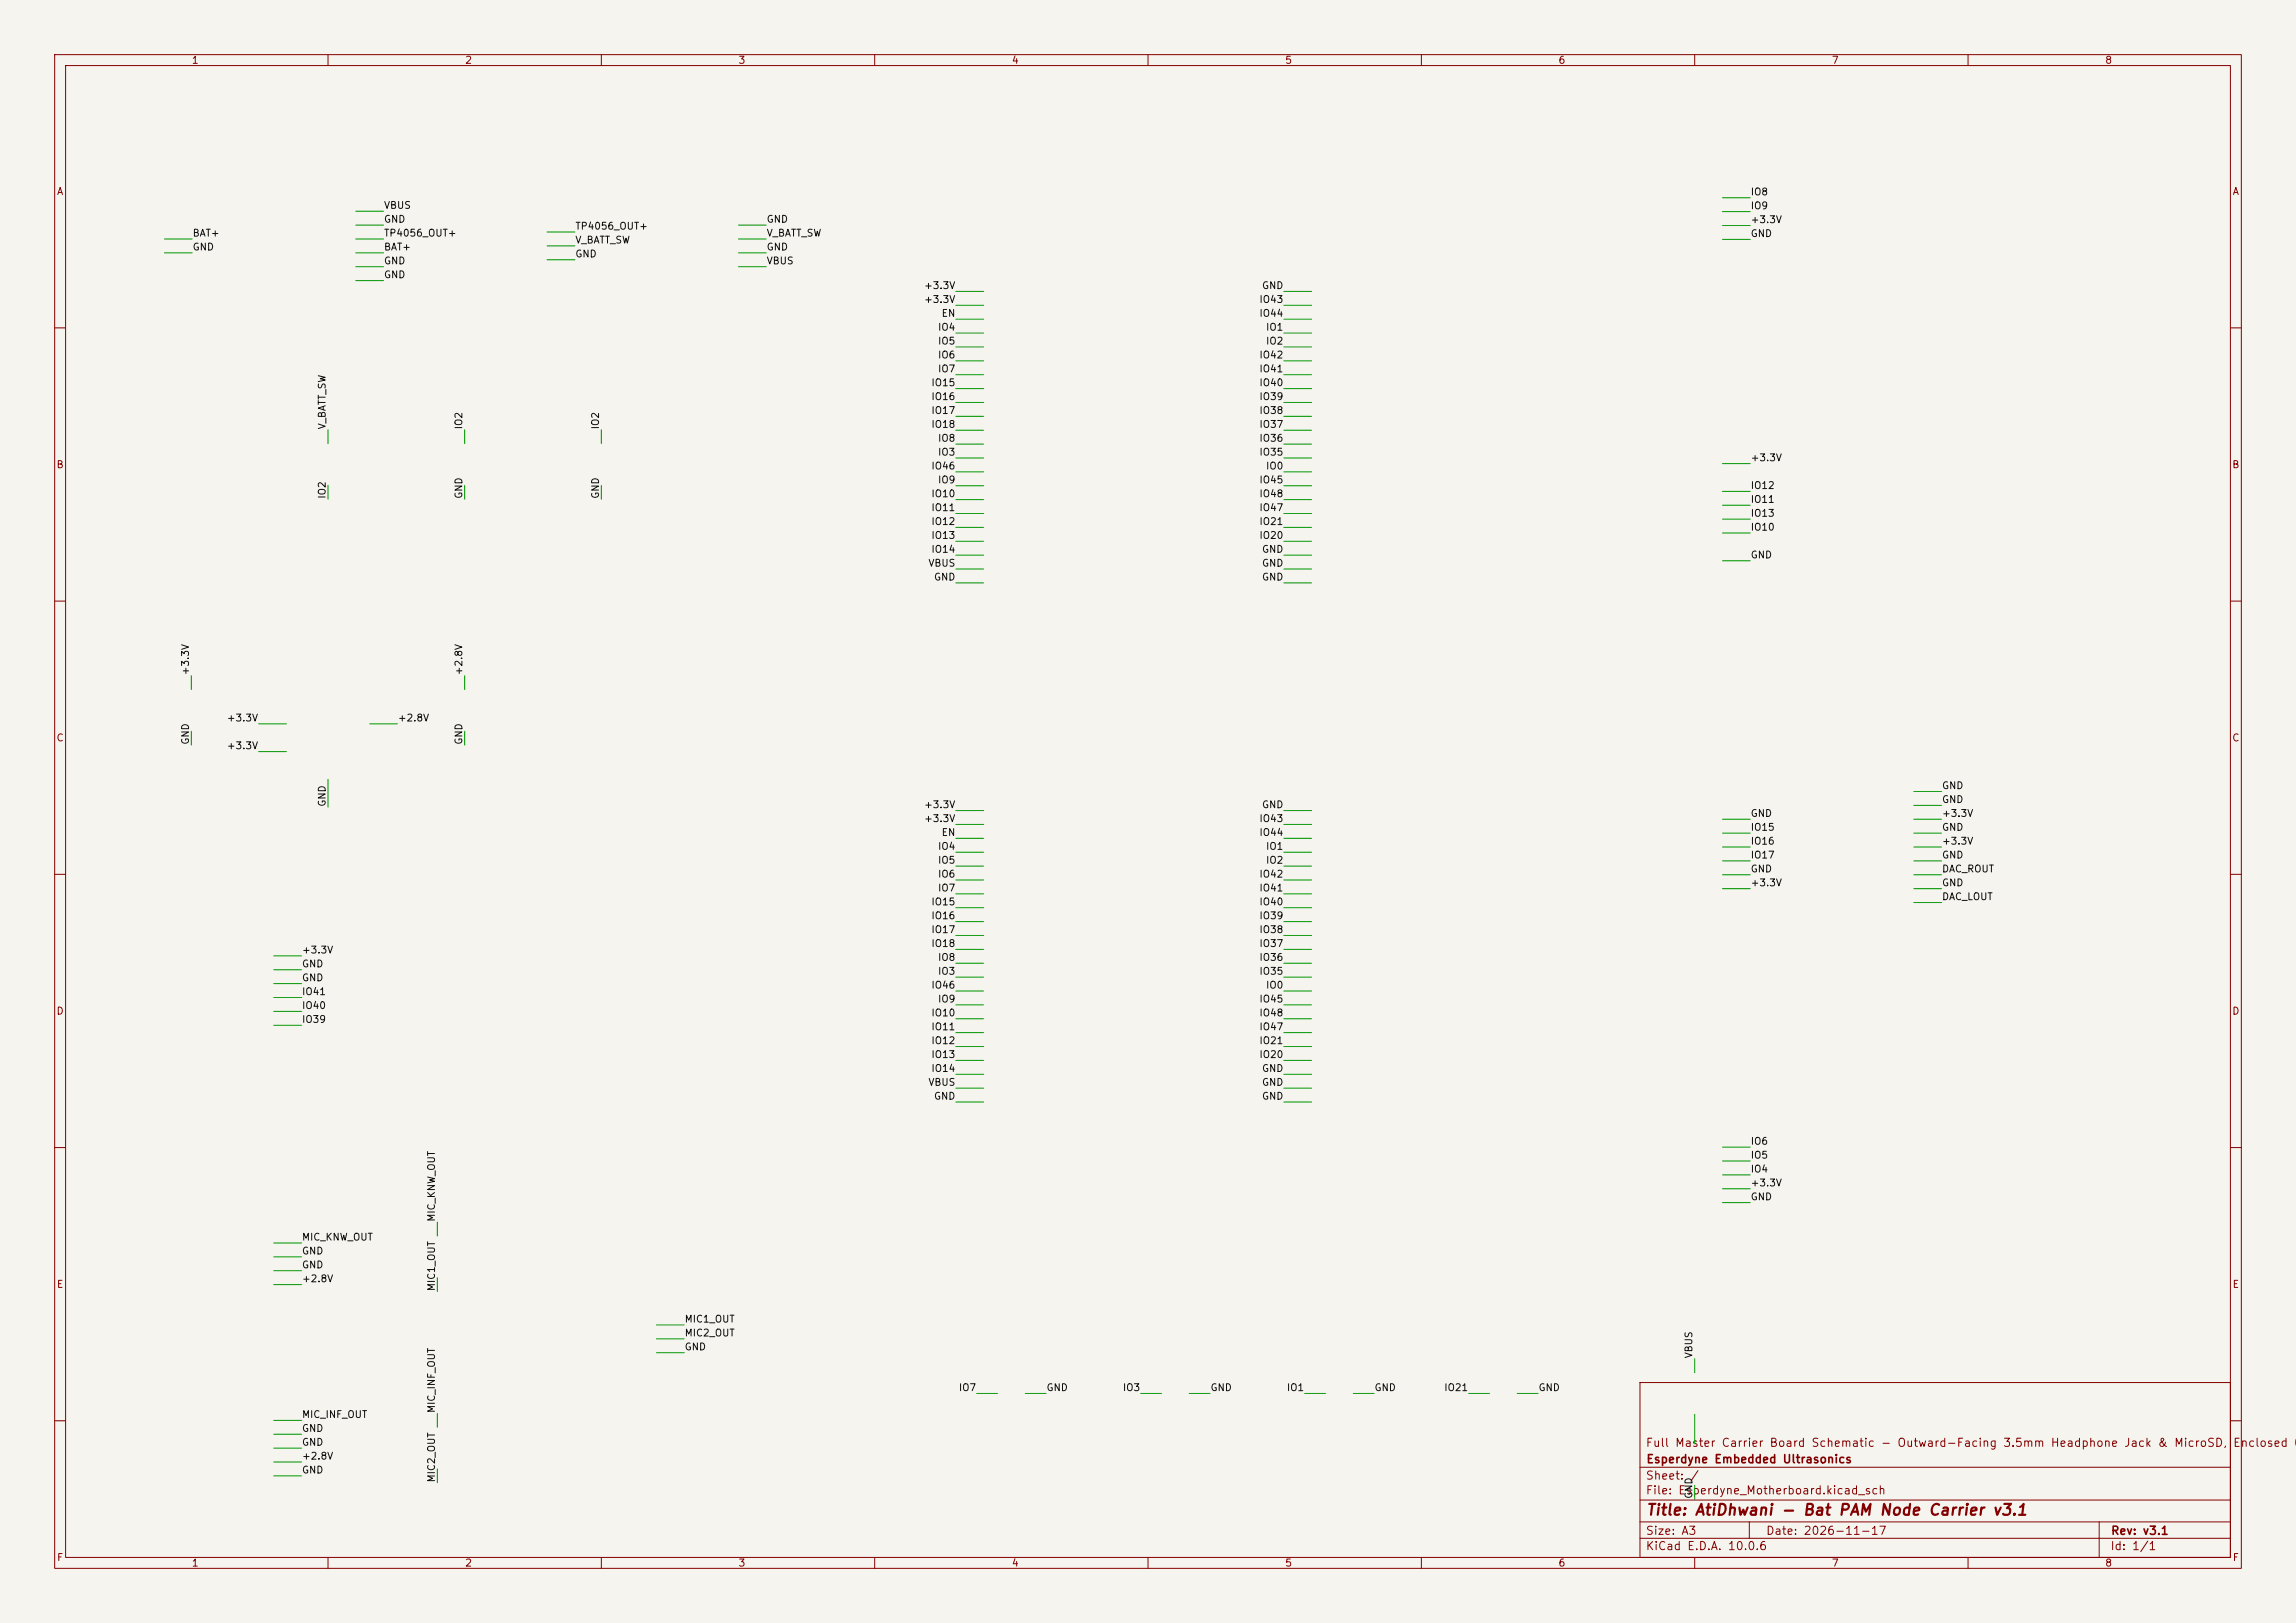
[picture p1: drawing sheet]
<svg xmlns="http://www.w3.org/2000/svg" width="420mm" height="297mm" viewBox="0 0 420 297" stroke-linecap="round" stroke-linejoin="round" font-family="sans-serif">
<defs><g id="words">
<text font-size="2" fill="#840000" x="301" y="277.8">Title: AtiDhwani - Bat PAM Node Carrier v3.1</text>
<g font-size="1.5" fill="#840000">
<text x="300.9" y="265.1">Full Master Carrier Board Schematic - Outward-Facing 3.5mm Headphone Jack &amp; MicroSD,</text>
<text x="301" y="268.1">Esperdyne Embedded Ultrasonics</text>
<text x="408.4" y="265.1">Enclosed O</text>
<text x="300.9" y="273.8">File: Esperdyne_Motherboard.kicad_sch</text>
<text x="300.9" y="271.1">Sheet: /</text>
<text x="300.9" y="281.2">Size: A3</text>
<text x="322.9" y="281.2">Date: 2026-11-17</text>
<text x="386" y="281.2">Rev: v3.1</text>
<text x="300.9" y="284">KiCad E.D.A. 10.0.6</text>
<text x="385.9" y="284">Id: 1/1</text>
</g>
<g font-size="1.3" fill="#840000">
<text x="35" y="12">1</text>
<text x="85" y="12">2</text>
<text x="135" y="12">3</text>
<text x="185" y="12">4</text>
<text x="235" y="12">5</text>
<text x="285" y="12">6</text>
<text x="335" y="12">7</text>
<text x="385" y="12">8</text>
<text x="10.3" y="36">A</text>
<text x="408.3" y="36">A</text>
<text x="10.2" y="86">B</text>
<text x="408.2" y="86">B</text>
<text x="10.2" y="136">C</text>
<text x="408.2" y="136">C</text>
<text x="10.2" y="186">D</text>
<text x="408.2" y="186">D</text>
<text x="10.3" y="236">E</text>
<text x="408.3" y="236">E</text>
<text x="10.3" y="286">F</text>
<text x="35" y="287">1</text>
<text x="85" y="287">2</text>
<text x="135" y="287">3</text>
<text x="185" y="287">4</text>
<text x="235" y="287">5</text>
<text x="285" y="287">6</text>
<text x="335" y="287">7</text>
<text x="385" y="287">8</text>
<text x="408.3" y="286">F</text>
</g>
<g font-size="1.3" fill="#0f0f0f">
<text x="70.1" y="38.5">VBUS</text>
<text x="70.1" y="41.1">GND</text>
<text x="140.1" y="41.1">GND</text>
<text x="320.1" y="36.1">IO8</text>
<text x="320.1" y="38.6">IO9</text>
<text x="320.1" y="41.1">+3.3V</text>
<text x="35.1" y="43.6">BAT+</text>
<text x="35.1" y="46.1">GND</text>
<text x="70.1" y="43.6">TP4056_OUT+</text>
<text x="70.1" y="46.1">BAT+</text>
<text x="105.1" y="47.4">GND</text>
<text x="105.1" y="42.3">TP4056_OUT+</text>
<text x="105.1" y="44.9">V_BATT_SW</text>
<text x="140.1" y="43.6">V_BATT_SW</text>
<text x="140.1" y="46.1">GND</text>
<text x="320.1" y="43.7">GND</text>
<text x="70.1" y="48.7">GND</text>
<text x="70.1" y="51.2">GND</text>
<text x="140.1" y="48.7">VBUS</text>
<text x="168.9" y="53.2">+3.3V</text>
<text x="230.7" y="53.2">GND</text>
<text x="168.9" y="55.7">+3.3V</text>
<text x="172.1" y="58.3">EN</text>
<text x="230.3" y="55.7">IO43</text>
<text x="230.3" y="58.3">IO44</text>
<text x="171.5" y="60.8">IO4</text>
<text x="171.5" y="63.4">IO5</text>
<text x="171.5" y="65.9">IO6</text>
<text x="230.3" y="65.9">IO42</text>
<text x="231.5" y="63.4">IO2</text>
<text x="231.5" y="60.8">IO1</text>
<text x="170.3" y="71">IO15</text>
<text x="171.5" y="68.4">IO7</text>
<text x="230.3" y="68.4">IO41</text>
<text x="230.3" y="71">IO40</text>
<text x="170.3" y="73.5">IO16</text>
<text x="170.3" y="76.1">IO17</text>
<text x="230.3" y="73.5">IO39</text>
<text x="230.3" y="76.1">IO38</text>
<text x="59.9" y="78.7" transform="rotate(-90 59.9 78.7)">V_BATT_SW</text>
<text x="84.9" y="78.7" transform="rotate(-90 84.9 78.7)">IO2</text>
<text x="109.9" y="78.7" transform="rotate(-90 109.9 78.7)">IO2</text>
<text x="170.3" y="78.6">IO18</text>
<text x="171.5" y="81.1">IO8</text>
<text x="171.5" y="83.7">IO3</text>
<text x="230.3" y="81.1">IO36</text>
<text x="230.3" y="83.7">IO35</text>
<text x="230.3" y="78.6">IO37</text>
<text x="170.3" y="86.2">IO46</text>
<text x="171.5" y="88.8">IO9</text>
<text x="230.3" y="88.8">IO45</text>
<text x="231.5" y="86.2">IO0</text>
<text x="320.1" y="84.7">+3.3V</text>
<text x="320.1" y="89.8">IO12</text>
<text x="59.9" y="91.4" transform="rotate(-90 59.9 91.4)">IO2</text>
<text x="84.9" y="91.4" transform="rotate(-90 84.9 91.4)">GND</text>
<text x="109.9" y="91.4" transform="rotate(-90 109.9 91.4)">GND</text>
<text x="170.3" y="91.3">IO10</text>
<text x="170.3" y="93.8">IO11</text>
<text x="230.3" y="91.3">IO48</text>
<text x="230.3" y="93.8">IO47</text>
<text x="320.1" y="94.9">IO13</text>
<text x="320.1" y="92.3">IO11</text>
<text x="170.3" y="96.4">IO12</text>
<text x="170.3" y="98.9">IO13</text>
<text x="170.3" y="101.5">IO14</text>
<text x="230.3" y="96.4">IO21</text>
<text x="230.3" y="98.9">IO20</text>
<text x="230.7" y="101.5">GND</text>
<text x="320.1" y="97.4">IO10</text>
<text x="169.7" y="104">VBUS</text>
<text x="170.7" y="106.5">GND</text>
<text x="230.7" y="104">GND</text>
<text x="230.7" y="106.5">GND</text>
<text x="320.1" y="102.5">GND</text>
<text x="34.9" y="123.7" transform="rotate(-90 34.9 123.7)">+3.3V</text>
<text x="84.9" y="123.7" transform="rotate(-90 84.9 123.7)">+2.8V</text>
<text x="34.9" y="136.4" transform="rotate(-90 34.9 136.4)">GND</text>
<text x="41.4" y="137.4">+3.3V</text>
<text x="41.4" y="132.3">+3.3V</text>
<text x="72.7" y="132.3">+2.8V</text>
<text x="84.9" y="136.4" transform="rotate(-90 84.9 136.4)">GND</text>
<text x="59.9" y="147.7" transform="rotate(-90 59.9 147.7)">GND</text>
<text x="168.9" y="148.2">+3.3V</text>
<text x="230.7" y="148.2">GND</text>
<text x="320.1" y="149.8">GND</text>
<text x="355.1" y="144.7">GND</text>
<text x="355.1" y="147.3">GND</text>
<text x="355.1" y="149.8">+3.3V</text>
<text x="168.9" y="150.7">+3.3V</text>
<text x="171.5" y="155.8">IO4</text>
<text x="172.1" y="153.3">EN</text>
<text x="230.3" y="150.7">IO43</text>
<text x="230.3" y="153.3">IO44</text>
<text x="231.5" y="155.8">IO1</text>
<text x="320.1" y="152.3">IO15</text>
<text x="320.1" y="154.9">IO16</text>
<text x="355.1" y="152.3">GND</text>
<text x="355.1" y="154.9">+3.3V</text>
<text x="171.5" y="158.4">IO5</text>
<text x="171.5" y="160.9">IO6</text>
<text x="230.3" y="160.9">IO42</text>
<text x="231.5" y="158.4">IO2</text>
<text x="320.1" y="157.4">IO17</text>
<text x="320.1" y="160">GND</text>
<text x="355.1" y="157.4">GND</text>
<text x="355.1" y="160">DAC_ROUT</text>
<text x="170.3" y="166">IO15</text>
<text x="171.5" y="163.4">IO7</text>
<text x="230.3" y="166">IO40</text>
<text x="230.3" y="163.4">IO41</text>
<text x="320.1" y="162.5">+3.3V</text>
<text x="355.1" y="162.5">GND</text>
<text x="355.1" y="165">DAC_LOUT</text>
<text x="170.3" y="168.5">IO16</text>
<text x="170.3" y="171.1">IO17</text>
<text x="170.3" y="173.6">IO18</text>
<text x="230.3" y="168.5">IO39</text>
<text x="230.3" y="171.1">IO38</text>
<text x="230.3" y="173.6">IO37</text>
<text x="55.1" y="174.8">+3.3V</text>
<text x="55.1" y="177.3">GND</text>
<text x="55.1" y="179.9">GND</text>
<text x="171.5" y="176.1">IO8</text>
<text x="171.5" y="178.7">IO3</text>
<text x="230.3" y="176.1">IO36</text>
<text x="230.3" y="178.7">IO35</text>
<text x="55.1" y="182.4">IO41</text>
<text x="55.1" y="185">IO40</text>
<text x="170.3" y="181.2">IO46</text>
<text x="171.5" y="183.8">IO9</text>
<text x="230.3" y="183.8">IO45</text>
<text x="231.5" y="181.2">IO0</text>
<text x="55.1" y="187.5">IO39</text>
<text x="170.3" y="186.3">IO10</text>
<text x="170.3" y="188.8">IO11</text>
<text x="170.3" y="191.4">IO12</text>
<text x="230.3" y="186.3">IO48</text>
<text x="230.3" y="188.8">IO47</text>
<text x="230.3" y="191.4">IO21</text>
<text x="170.3" y="193.9">IO13</text>
<text x="170.3" y="196.5">IO14</text>
<text x="230.3" y="193.9">IO20</text>
<text x="230.7" y="196.5">GND</text>
<text x="169.7" y="199">VBUS</text>
<text x="170.7" y="201.5">GND</text>
<text x="230.7" y="199">GND</text>
<text x="230.7" y="201.5">GND</text>
<text x="320.1" y="209.8">IO6</text>
<text x="320.1" y="212.3">IO5</text>
<text x="320.1" y="214.9">IO4</text>
<text x="320.1" y="217.4">+3.3V</text>
<text x="320.1" y="220">GND</text>
<text x="55.1" y="227.3">MIC_KNW_OUT</text>
<text x="79.9" y="223.7" transform="rotate(-90 79.9 223.7)">MIC_KNW_OUT</text>
<text x="55.1" y="229.9">GND</text>
<text x="55.1" y="232.4">GND</text>
<text x="55.1" y="235">+2.8V</text>
<text x="79.9" y="236.4" transform="rotate(-90 79.9 236.4)">MIC1_OUT</text>
<text x="125.1" y="242.3">MIC1_OUT</text>
<text x="125.1" y="244.9">MIC2_OUT</text>
<text x="125.1" y="247.4">GND</text>
<text x="309.9" y="248.7" transform="rotate(-90 309.9 248.7)">VBUS</text>
<text x="175.3" y="254.9">IO7</text>
<text x="191.3" y="254.9">GND</text>
<text x="205.3" y="254.9">IO3</text>
<text x="221.3" y="254.9">GND</text>
<text x="235.3" y="254.9">IO1</text>
<text x="251.3" y="254.9">GND</text>
<text x="264.1" y="254.9">IO21</text>
<text x="281.3" y="254.9">GND</text>
<text x="55.1" y="259.8">MIC_INF_OUT</text>
<text x="55.1" y="262.3">GND</text>
<text x="79.9" y="258.7" transform="rotate(-90 79.9 258.7)">MIC_INF_OUT</text>
<text x="55.1" y="264.9">GND</text>
<text x="55.1" y="267.4">+2.8V</text>
<text x="55.1" y="270">GND</text>
<text x="79.9" y="271.4" transform="rotate(-90 79.9 271.4)">MIC2_OUT</text>
<text x="309.9" y="274.4" transform="rotate(-90 309.9 274.4)">GND</text>
</g>
</g></defs>
<path d="M0 0h420v297h-420z" fill="#f5f4ef" stroke="#f5f4ef" stroke-width=".18"/>
<g fill="none" stroke="#840000" stroke-width=".18">
<path d="M10 10h400v277h-400zM12 12h396v273h-396zM60 10v2M110 10v2M160 10v2M210 10v2M260 10v2M310 10v2M360 10v2M10 60h2M408 60h2M10 110h2"/>
<path d="M408 110h2M10 160h2M408 160h2M10 210h2M408 210h2M300 253h108v32h-108zM10 260h2M300 278.5h108M300 274.5h108M300 268.5h108M320 278.5v3M384 278.5v6.5"/>
<path d="M408 260h2M60 285v2M110 285v2M160 285v2M210 285v2M260 285v2M300 281.5h108M310 285v2M360 285v2"/>
</g>
<g fill="none" stroke="#009600" stroke-width=".18">
<path d="M65.1 38.7h5.1M315.1 36.2h5.1M315.1 38.7h5.1M30.1 43.7h5.1M30.1 46.3h5.1M65.1 43.7h5.1M65.1 46.3h5.1M65.1 41.2h5.1M65.1 48.8h5.1M65.1 51.4h5.1M100.1 42.5h5.1M100.1 47.5h5.1"/>
<path d="M100.1 45h5.1M135.1 43.7h5.1M135.1 46.3h5.1M135.1 41.2h5.1M135.1 48.8h5.1M174.8 55.9h5.1M174.8 53.3h5.1M174.8 58.4h5.1M234.8 55.9h5.1M234.8 53.3h5.1M234.8 58.4h5.1M315.1 43.8h5.1"/>
<path d="M315.1 41.3h5.1M60 78.7v2.5M85 78.7v2.5M110 78.7v2.5M174.8 66h5.1M174.8 68.6h5.1M174.8 71.1h5.1M174.8 73.7h5.1M174.8 76.2h5.1M174.8 78.7h5.1M174.8 63.5h5.1M174.8 61h5.1"/>
<path d="M234.8 66h5.1M234.8 68.6h5.1M234.8 71.1h5.1M234.8 73.7h5.1M234.8 76.2h5.1M234.8 78.7h5.1M234.8 63.5h5.1M234.8 61h5.1M60 88.8v2.6M85 88.8v2.6M110 88.8v2.6M174.8 94h5.1"/>
<path d="M174.8 96.5h5.1M174.8 99.1h5.1M174.8 91.4h5.1M174.8 81.3h5.1M174.8 83.8h5.1M174.8 86.4h5.1M174.8 88.9h5.1M234.8 94h5.1M234.8 96.5h5.1M234.8 99.1h5.1M234.8 91.4h5.1M234.8 81.3h5.1"/>
<path d="M234.8 83.8h5.1M234.8 86.4h5.1M234.8 88.9h5.1M315.1 89.9h5.1M315.1 92.5h5.1M315.1 95h5.1M315.1 97.5h5.1M315.1 84.8h5.1M174.8 101.6h5.1M174.8 104.1h5.1M174.8 106.7h5.1M234.8 101.6h5.1"/>
<path d="M234.8 104.1h5.1M234.8 106.7h5.1M315.1 102.6h5.1M35 123.6v2.6M35 133.8v2.5M47.3 132.5h5.1M47.3 137.5h5.1M67.6 132.5h5.1M85 123.6v2.6M85 133.8v2.5M60 142.6v5.1M174.8 148.3h5.1"/>
<path d="M174.8 150.9h5.1M174.8 153.4h5.1M174.8 155.9h5.1M174.8 158.5h5.1M234.8 148.3h5.1M234.8 150.9h5.1M234.8 153.4h5.1M234.8 155.9h5.1M234.8 158.5h5.1M315.1 149.9h5.1M315.1 152.5h5.1M315.1 155h5.1"/>
<path d="M315.1 157.5h5.1M350.1 149.9h5.1M350.1 152.5h5.1M350.1 155h5.1M350.1 157.5h5.1M350.1 144.8h5.1M350.1 147.4h5.1M50.1 174.9h5.1M50.1 177.5h5.1M50.1 180h5.1M174.8 178.8h5.1M174.8 166.1h5.1"/>
<path d="M174.8 168.6h5.1M174.8 171.2h5.1M174.8 173.7h5.1M174.8 176.3h5.1M174.8 161h5.1M174.8 163.6h5.1M234.8 178.8h5.1M234.8 166.1h5.1M234.8 168.6h5.1M234.8 171.2h5.1M234.8 173.7h5.1M234.8 176.3h5.1"/>
<path d="M234.8 161h5.1M234.8 163.6h5.1M315.1 160.1h5.1M315.1 162.6h5.1M350.1 160.1h5.1M350.1 162.6h5.1M350.1 165.2h5.1M50.1 182.5h5.1M50.1 185.1h5.1M50.1 187.6h5.1M174.8 181.3h5.1M174.8 183.9h5.1"/>
<path d="M174.8 186.4h5.1M174.8 189h5.1M174.8 191.5h5.1M174.8 194h5.1M174.8 196.6h5.1M174.8 199.1h5.1M234.8 181.3h5.1M234.8 183.9h5.1M234.8 186.4h5.1M234.8 189h5.1M234.8 191.5h5.1M234.8 194h5.1"/>
<path d="M234.8 196.6h5.1M234.8 199.1h5.1M174.8 201.7h5.1M234.8 201.7h5.1M315.1 209.9h5.1M315.1 212.5h5.1M315.1 215h5.1M315.1 217.5h5.1M50.1 227.5h5.1M50.1 230h5.1M50.1 232.5h5.1M50.1 235.1h5.1"/>
<path d="M80 223.7v2.5M80 233.8v2.6M315.1 220.1h5.1M50.1 259.9h5.1M80 258.7v2.5M120.1 242.5h5.1M120.1 245h5.1M120.1 247.5h5.1M178.7 255h3.8M187.5 255h3.9M208.7 255h3.8M217.5 255h3.9"/>
<path d="M238.7 255h3.8M247.5 255h3.9M268.7 255h3.8M277.5 255h3.9M310 248.7v2.5M310 258.8v5.4M50.1 262.5h5.1M50.1 265h5.1M50.1 267.5h5.1M50.1 270.1h5.1M80 268.8v2.5M310 271.8v2.5"/>
</g>
<use href="#words"/>
</svg>
